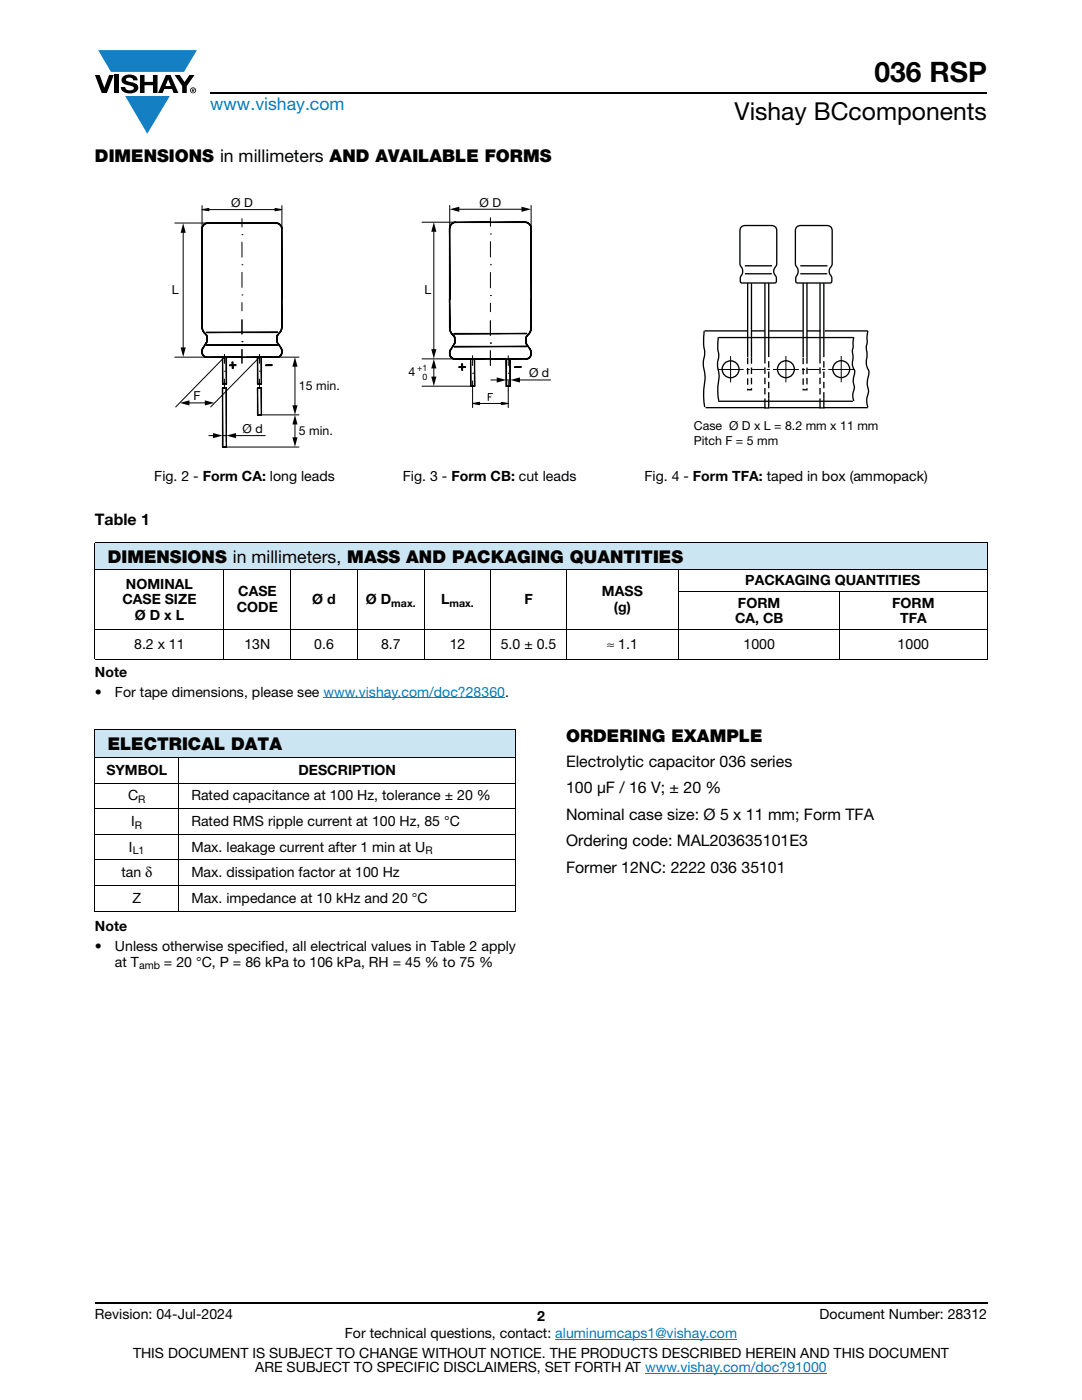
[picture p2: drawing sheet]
<svg xmlns="http://www.w3.org/2000/svg" width="216mm" height="279mm" viewBox="0 0 216 279" stroke-linecap="round" stroke-linejoin="round" font-family="sans-serif">
<defs><g id="words">
<text font-size="5.6" x="174.5" y="16.4">036 RSP</text>
<text font-size="4.9" x="146.6" y="24">Vishay BCcomponents</text>
<text font-size="3.5" fill="#007ec4" x="42" y="21.9">www.vishay.com</text>
<g font-size="3.5">
<text x="18.9" y="32.3">DIMENSIONS in millimeters AND AVAILABLE FORMS</text>
<text x="21.5" y="112.3">DIMENSIONS in millimeters, MASS AND PACKAGING QUANTITIES</text>
<text x="21.5" y="149.8">ELECTRICAL DATA</text>
<text x="112.9" y="148">ORDERING EXAMPLE</text>
</g>
<g font-size="3.2">
<text x="18.9" y="104.7">Table 1</text>
<text x="112.9" y="153.1">Electrolytic capacitor 036 series</text>
<text x="112.9" y="158.3">100 μF / 16 V; ± 20 %</text>
<text x="112.9" y="163.6">Nominal case size: Ø 5 x 11 mm; Form TFA</text>
<text x="112.9" y="168.9">Ordering code: MAL203635101E3</text>
<text x="112.9" y="174.2">Former 12NC: 2222 036 35101</text>
</g>
<g font-size="2.8">
<text x="30.8" y="96">Fig. 2 - Form CA: long leads</text>
<text x="80.4" y="96">Fig. 3 - Form CB: cut leads</text>
<text x="128.6" y="96">Fig. 4 - Form TFA: taped in box (ammopack)</text>
<text x="25.1" y="117.5">NOMINAL</text>
<text x="47.5" y="119">CASE</text>
<text x="120.1" y="119">MASS</text>
<text x="148.7" y="116.8">PACKAGING QUANTITIES</text>
<text x="24.4" y="120.6">CASE SIZE</text>
<text x="26.9" y="123.8">Ø D x L</text>
<text x="47.2" y="122.2">CODE</text>
<text x="62.3" y="120.6">Ø d</text>
<text x="73" y="120.6">Ø D</text>
<text x="88" y="120.6">L</text>
<text x="104.6" y="120.6">F</text>
<text x="122.5" y="122.2">(g)</text>
<text x="146.7" y="124.4">CA, CB</text>
<text x="147.3" y="121.2">FORM</text>
<text x="178" y="121.2">FORM</text>
<text x="179.6" y="124.4">TFA</text>
<text x="26.8" y="129.5">8.2 x 11</text>
<text x="48.8" y="129.5">13N</text>
<text x="62.7" y="129.5">0.6</text>
<text x="76" y="129.5">8.7</text>
<text x="89.7" y="129.5">12</text>
<text x="99.9" y="129.5">5.0 ± 0.5</text>
<text x="121.1" y="129.5">≈ 1.1</text>
<text x="148.4" y="129.5">1000</text>
<text x="179.1" y="129.5">1000</text>
<text x="18.9" y="135.2">Note</text>
<text x="18.9" y="139.1">•</text>
<text x="22.9" y="139.1">For tape dimensions, please see www.vishay.com/doc?28360.</text>
<text x="21.2" y="154.6">SYMBOL</text>
<text x="59.6" y="154.6">DESCRIPTION</text>
<text x="25.5" y="159.7">C</text>
<text x="38.2" y="159.7">Rated capacitance at 100 Hz, tolerance ± 20 %</text>
<text x="26.2" y="164.8">I</text>
<text x="38.2" y="164.8">Rated RMS ripple current at 100 Hz, 85 °C</text>
<text x="25.7" y="170">I</text>
<text x="38.2" y="170">Max. leakage current after 1 min at U</text>
<text x="24.2" y="175.1">tan δ</text>
<text x="38.2" y="175.1">Max. dissipation factor at 100 Hz</text>
<text x="18.9" y="185.8">Note</text>
<text x="26.4" y="180.2">Z</text>
<text x="38.2" y="180.2">Max. impedance at 10 kHz and 20 °C</text>
<text x="18.9" y="189.7">•</text>
<text x="22.9" y="189.7">Unless otherwise specified, all electrical values in Table 2 apply</text>
<text x="22.9" y="192.9">at T</text>
<text x="32.7" y="192.9">= 20 °C, P = 86 kPa to 106 kPa, RH = 45 % to 75 %</text>
<text x="18.9" y="263.3">Revision: 04-Jul-2024</text>
<text x="107.2" y="263.6">2</text>
<text x="163.6" y="263.3">Document Number: 28312</text>
<text x="68.8" y="267.1">For technical questions, contact: aluminumcaps1@vishay.com</text>
<text x="26.5" y="271">THIS DOCUMENT IS SUBJECT TO CHANGE WITHOUT NOTICE. THE PRODUCTS DESCRIBED HEREIN AND THIS DOCUMENT</text>
<text x="50.9" y="273.8">ARE SUBJECT TO SPECIFIC DISCLAIMERS, SET FORTH AT www.vishay.com/doc?91000</text>
</g>
<g font-size="2.5">
<text x="46.1" y="41.3">Ø D</text>
<text x="95.7" y="41.2">Ø D</text>
<text x="34.3" y="58.7">L</text>
<text x="84.7" y="58.7">L</text>
<text x="59.7" y="77.8">15 min.</text>
<text x="81.5" y="75.1">4</text>
<text x="105.6" y="75.3">Ø d</text>
<text x="38.6" y="79.9">F</text>
<text x="48.4" y="86.4">Ø d</text>
<text x="59.7" y="86.8">5 min.</text>
<text x="138.4" y="85.8">Case Ø D x L = 8.2 mm x 11 mm</text>
<text x="138.4" y="88.8">Pitch F = 5 mm</text>
</g>
<g font-size="2.1">
<text x="78.1" y="121.1">max.</text>
<text x="89.7" y="121.1">max.</text>
<text x="27.6" y="160.3">R</text>
<text x="26.9" y="165.4">R</text>
<text x="26.5" y="170.5">L1</text>
<text x="84.9" y="170.5">R</text>
<text x="27.7" y="193.4">amb</text>
</g>
<g font-size="1.8">
<text x="83.2" y="74">+1</text>
<text x="84.3" y="75.8">0</text>
</g>
</g></defs>
<g fill="#147fc3">
<path d="M19.6 10h19.7l-2.6 4.3h-1.1h-13.5z"/>
<path d="M25 19.2h8.9l-4.5 7.5z"/>
</g>
<g fill="#000">
<path d="M18.9 15h1l.9 2.5 1-2.5h.9l-1.4 3.6h-1zM22.9 15h.9v3.6h-.9zM24.6 15.3a2.1 2.1 0 0 1 2.8 .3l.1 .4h-.9a.79 .79 0 0 0-.7-.5 .79 .79 0 0 0-.8 .4l.3 .3 1 .2a1.08 1.08 0 0 1 1.2 1 1.08 1.08 0 0 1-1.1 1.2 1.73 1.73 0 0 1-2.4-1.2h.9a.96 .96 0 0 0 .8 .6 .96 .96 0 0 0 .9-.4 1.31 1.31 0 0 0-1.2-.6 1.03 1.03 0 0 1-1.1-.6 1.03 1.03 0 0 1 .2-1.1zM27.9 15h.9v1.3h1.7v-1.3h.9v3.6h-.9v-1.6h-1.7v1.6h-.9zM34.8 15h1.1l.9 1.4 1-1.4h1l-1.5 2.2v1.4h-.9v-1.4z"/>
<path d="M33.6 15.9l.5 1.3h-1.1zM33.1 15l-1.6 3.6h1l.3-.8h1.5l.3 .8h1l-1.6-3.6z"/>
<path d="M38.4 17.8h.2v.2h-.2zM38.3 17.7v.7h.1v-.3l.4 .3-.2-.3 .2-.2-.1-.2z"/>
<path d="M38.1 18a.46 .46 0 0 1 .9 0 .46 .46 0 0 1-.9 0zM37.9 18a.6 .6 0 0 0 1.2 0 .6 .6 0 0 0-1.2 0z"/>
</g>
<path d="M42 18.6h155M18.9 260h178.1" fill="none" stroke="#000" stroke-width=".36"/>
<path d="M64.5 139.3h36.3M110.8 267.3h36.3M128.7 274h36.3" fill="none" stroke="#007ec4" stroke-width=".2"/>
<path d="M18.9 108.2h178.1v5.5h-178.1z" fill="#cce5f3"/>
<g fill="none" stroke="#000" stroke-width=".2">
<path d="M48.3 46.8h.1M48.3 52.8h.1M48.3 58.9h.1M48.3 43.6v1.7M48.3 48.3v3M48.3 54.3v3.1M48.3 68.2h.1M48.3 60.4v1.6M48.3 63.8v2.9M48.3 69.7v2.9M51.4 71.3v5.3M51.8 74.1h.1"/>
<path d="M51.8 70.7v1.9M51.8 75.6v1.9M52.2 71.3v5.3M18.9 108.2h178.1M18.9 113.7h178.1M18.9 108.3v23.1M44.7 113.6v18M58 113.6v18M71.3 113.6v18M84.6 113.6v18M98 113.6v18M113 113.6v18"/>
<path d="M135.3 118.1h61.7M135.4 113.6v18M167.6 118v13.6M197 108.3v23.1M18.9 125.7h178.1M18.9 131.5h178.1"/>
</g>
<path d="M56.2 59.6l.1 5.5v-5.5zM56.2 59.6l.1 5.5h-.1z" fill="#050504"/>
<path d="M56.2 59.6l.1 5.5h-.1zM56.2 59.6h.1v5.5z" fill="none" stroke="#000" stroke-width=".2"/>
<path d="M55.3 71.2l.2 .1h-.2zM55.3 71.2l.2 .1zM55.4 71.2l.2 .1h-.1zM55.4 71.2l.2 .1zM55.6 71.2h.2l-.2 .1zM55.6 71.2h.2zM55.7 71.1h.2l-.1 .1zM55.7 71.1h.2zM55.8 71h.2zM55.8 71h.2zM55.9 70.9h.2l-.1 .1zM56 70.8l-.1 .1h.2zM56 70.8l.2-.1-.1 .2zM56.1 70.7l-.1 .1 .2-.1zM56.1 70.7l.2-.1-.1 .1zM56.2 70.5l-.1 .2 .2-.1zM56.2 70.5l.1-.1v.2zM56.2 70.4v.1l.1-.1zM56.2 70.4l.1-.1zM56.2 70.3h.1z" fill="#050504"/>
<g fill="none" stroke="#000" stroke-width=".2">
<path d="M55.3 71.2l.2 .1h-.2zM55.3 71.2l.2 .1zM55.4 71.2l.2 .1h-.1zM55.4 71.2l.2 .1zM55.6 71.2h.2l-.2 .1zM55.6 71.2h.2zM55.7 71.1h.2zM55.7 71.1h.2l-.1 .1zM55.8 71h.2zM55.9 70.9l.1 .1h-.2zM55.9 70.9h.2l-.1 .1zM56 70.8l.2-.1-.1 .2z"/>
<path d="M56 70.8l.1 .1h-.2zM56.1 70.7h.1l-.2 .1zM56.1 70.7l.2-.1-.1 .1zM56.2 70.5l.1 .1-.2 .1zM56.2 70.5l.1-.1v.2zM56.2 70.4h.1l-.1 .1zM56.2 70.4l.1-.1zM56.2 70.3h.1z"/>
</g>
<path d="M56.2 70.1v.2h.1zM56.2 70.1h.1v.2z" fill="#050504"/>
<path d="M56.2 70.1l.1 .2h-.1zM56.2 70.1h.1v.2z" fill="none" stroke="#000" stroke-width=".2"/>
<path d="M56.3 69.9l-.1 .2zM56.2 69.9v.2l.1-.2zM56.3 69.8l-.1 .1zM56.1 69.8l.1 .1 .1-.1zM56.2 69.6l.1 .2h-.2zM56.1 69.7v.1l.1-.2zM56.1 69.4l.1 .2-.1 .1zM56 69.5l.1 .2v-.3z" fill="#050504"/>
<path d="M56 69.5l.1-.1v.3zM56.1 69.7l.1-.1-.1 .2zM56.1 69.4l.1 .2-.1 .1zM56.1 69.8h.2l-.1 .1zM56.2 69.9h.1l-.1 .2zM56.2 69.6l.1 .2h-.2zM56.3 69.8l-.1 .1zM56.3 69.9l-.1 .2z" fill="none" stroke="#000" stroke-width=".2"/>
<path d="M55.3 68.4l.7 1.1 .1-.1zM55.3 68.4l.1-.1 .7 1.1z" fill="#050504"/>
<path d="M55.3 68.4l.8 1-.1 .1zM55.3 68.4l.1-.1 .7 1.1z" fill="none" stroke="#000" stroke-width=".2"/>
<path d="M55.2 68h.1l-.1 .2zM55.3 68l-.1 .2zM55.2 68.2l.1-.1-.1 .2zM55.3 68.1l-.1 .2zM55.2 68.3l.2-.1-.1 .2zM55.4 68.2l-.1 .2z" fill="#050504"/>
<path d="M55.2 68h.1l-.1 .2zM55.2 68.2l.1-.1-.1 .2zM55.2 68.3l.2-.1-.1 .2zM55.3 68l-.1 .2zM55.3 68.1l-.1 .2zM55.4 68.2l-.1 .2z" fill="none" stroke="#000" stroke-width=".2"/>
<path d="M55.2 67.3v.7h.1zM55.2 67.3h.1v.7z" fill="#050504"/>
<path d="M55.2 67.3l.1 .7h-.1zM55.2 67.3h.1v.7z" fill="none" stroke="#000" stroke-width=".2"/>
<path d="M55.4 66.8l.1 .1h-.2zM55.3 66.9h.2zM55.3 66.9l.1 .1h-.2zM55.2 67h.2zM55.2 67l.1 .1h-.1zM55.2 67.1h.1zM55.2 67.1h.1l-.1 .2zM55.2 67.3l.1-.2z" fill="#050504"/>
<path d="M55.2 67.3l.1-.2zM55.2 67.1h.1l-.1 .2zM55.2 67.1h.1zM55.2 67h.2zM55.2 67l.1 .1h-.1zM55.3 66.9h.2zM55.3 66.9l.1 .1h-.2zM55.4 66.8l.1 .1h-.2z" fill="none" stroke="#000" stroke-width=".2"/>
<path d="M55.7 66.4l-.3 .4 .1 .1zM55.7 66.4l.1 .1-.3 .4z" fill="#050504"/>
<path d="M55.7 66.4l.1 .1-.3 .4zM55.7 66.4l-.2 .5-.1-.1z" fill="none" stroke="#000" stroke-width=".2"/>
<path d="M55.7 66.4l.2-.1-.1 .2zM55.9 66.2l-.2 .2 .2-.1zM55.9 66.2l.2-.1-.2 .2zM56 66l-.1 .2 .2-.1zM56 66l.2-.1-.1 .2zM56.1 65.9l-.1 .1 .2-.1zM56.1 65.9l.2-.2-.1 .2zM56.1 65.6v.3l.2-.2zM56.3 65.4v.3l-.2-.1zM56.2 65.4l-.1 .2 .2-.2zM56.3 65.2v.2h-.1zM56.2 65.2v.2l.1-.2z" fill="#050504"/>
<path d="M55.7 66.4l.2-.1-.1 .2zM55.9 66.2l.2-.1-.2 .2zM55.9 66.2v.1l-.2 .1zM56 66l.2-.1-.1 .2zM56 66l.1 .1-.2 .1zM56.1 65.9h.1l-.2 .1zM56.1 65.9l.1-.2v.2zM56.1 65.6l.1 .1-.1 .2zM56.2 65.4h.1l-.2 .2zM56.2 65.2h.1l-.1 .2zM56.3 65.4l-.1 .3-.1-.1zM56.3 65.2v.2h-.1z" fill="none" stroke="#000" stroke-width=".2"/>
<path d="M56.2 65.1l.1 .1zM56.2 65.1l.1 .1z" fill="#050504"/>
<path d="M56.2 65.1l.1 .1z" fill="none" stroke="#000" stroke-width=".2"/>
<path d="M56.2 45.7v13.9h.1zM56.2 45.7h.1v13.9z" fill="#050504"/>
<path d="M56.2 45.7l.1 13.9h-.1zM56.2 45.7h.1v13.9z" fill="none" stroke="#000" stroke-width=".2"/>
<path d="M56.3 45.5v.2h-.1zM56.2 45.5v.2l.1-.2zM56.3 45.3v.2h-.1zM56.1 45.3l.1 .2 .1-.2zM56.2 45.1l.1 .2h-.2zM56.1 45.2v.1l.1-.2zM56.1 45l.1 .1-.1 .1zM56 45l.1 .2v-.2zM55.9 44.8l.2 .2h-.1zM55.9 44.8l.1 .2zM55.8 44.7l.1 .1v.1zM55.8 44.7l.1 .2zM55.6 44.6l.2 .1-.1 .1zM55.6 44.6v.1l.1 .1zM55.5 44.5l.1 .1v.1zM55.5 44.5l-.1 .1 .2 .1zM55.3 44.5h.2l-.1 .1zM55.3 44.5l.1 .1zM55.1 44.5h.2l-.1 .1zM55.1 44.5v.1h.1z" fill="#050504"/>
<g fill="none" stroke="#000" stroke-width=".2">
<path d="M55.1 44.5h.2l-.1 .1zM55.1 44.5l.1 .1h-.1zM55.3 44.5l.1 .1zM55.3 44.5h.2l-.1 .1zM55.5 44.5l.1 .2-.2-.1zM55.5 44.5l.1 .1v.1zM55.6 44.6l.2 .1-.1 .1zM55.6 44.6l.1 .2-.1-.1zM55.8 44.7l.1 .2zM55.8 44.7l.1 .1v.1zM55.9 44.8l.2 .2h-.1zM55.9 44.8l.1 .2z"/>
<path d="M56 45h.1v.2zM56.1 45.2l.1-.1-.1 .2zM56.1 45l.1 .1-.1 .1zM56.1 45.3h.2l-.1 .2zM56.2 45.5h.1l-.1 .2zM56.2 45.1l.1 .2h-.2zM56.3 45.3v.2h-.1zM56.3 45.5v.2h-.1z"/>
</g>
<path d="M48.3 44.6h6.8v-.1zM48.3 44.5h6.8l-6.8 .1z" fill="#050504"/>
<path d="M48.3 44.6l6.8-.1v.1zM48.3 44.5h6.8l-6.8 .1z" fill="none" stroke="#000" stroke-width=".2"/>
<path d="M53 72.8v.2l1.3-.2zM53 73l1.3-.2v.2z" fill="#050504"/>
<path d="M49.2 71.3h6.1M53 72.8h1.3l-1.3 .2zM53 73l1.3-.2v.2z" fill="none" stroke="#000" stroke-width=".2"/>
<path d="M48.3 71.3h7v-.1zM48.3 71.2h7l-7 .1z" fill="#050504"/>
<path d="M48.3 71.3l7-.1v.1zM48.3 71.2h7l-7 .1z" fill="none" stroke="#000" stroke-width=".2"/>
<path d="M40.3 70.7h.2l-.1 .2zM40.5 70.7l-.1 .2zM40.4 70.9l.1-.1v.2zM40.5 70.8v.2zM40.5 71l.1-.1v.2zM40.6 70.9v.2zM40.7 71l.1 .2-.2-.1zM40.7 71l.1 .2zM40.8 71.1l.1 .2-.1-.1zM40.8 71.1l.1 .2zM41 71.2l.1 .1h-.2zM41 71.2l.1 .1zM41.1 71.2l.2 .1h-.2zM41.1 71.2l.2 .1z" fill="#050504"/>
<g fill="none" stroke="#000" stroke-width=".2">
<path d="M40.3 70.7h.2l-.1 .2zM40.4 70.9l.1-.1v.2zM40.5 70.7l-.1 .2zM40.5 71l.1-.1v.2zM40.5 70.8v.2zM40.6 70.9v.2zM40.7 71l.1 .2zM40.7 71l.1 .2-.2-.1zM40.8 71.1l.1 .2zM40.8 71.1l.1 .2-.1-.1zM41 71.2l.1 .1zM41 71.2l.1 .1h-.2z"/>
<path d="M41.1 71.2l.2 .1h-.2zM41.1 71.2l.2 .1z"/>
</g>
<path d="M40.2 70.3h.2zM40.3 70.4l.1-.1zM40.3 70.4h.1l-.1 .2zM40.4 70.4l-.1 .2zM40.3 70.6l.1-.1-.1 .2zM40.4 70.5l-.1 .2z" fill="#050504"/>
<path d="M40.2 70.3h.2zM40.3 70.4h.1l-.1 .2zM40.3 70.4l.1-.1zM40.3 70.6l.1-.1-.1 .2zM40.4 70.4l-.1 .2zM40.4 70.5l-.1 .2z" fill="none" stroke="#000" stroke-width=".2"/>
<path d="M40.2 70.1v.2h.2zM40.2 70.1h.2v.2z" fill="#050504"/>
<path d="M40.2 70.1h.2v.2zM40.2 70.1l.2 .2h-.2z" fill="none" stroke="#000" stroke-width=".2"/>
<path d="M40.4 69.4l.2 .1-.3 .1zM40.3 69.6l.2 .1 .1-.2zM40.3 69.6l.2 .1-.2 .1zM40.3 69.8l.2-.1zM40.3 69.8h.1l-.1 .1zM40.3 69.9l.1-.1zM40.3 69.9h.1l-.1 .2zM40.4 69.9l-.1 .2z" fill="#050504"/>
<path d="M40.3 69.9h.1l-.1 .2zM40.3 69.9l.1-.1zM40.3 69.8h.1l-.1 .1zM40.3 69.8l.2-.1zM40.3 69.6l.3-.1-.1 .2zM40.3 69.6l.2 .1-.2 .1zM40.4 69.9l-.1 .2zM40.4 69.4l.2 .1-.3 .1z" fill="none" stroke="#000" stroke-width=".2"/>
<path d="M41.2 68.3l-.8 1.1 .2 .1zM41.2 68.3l.1 .1-.7 1.1z" fill="#050504"/>
<path d="M41.2 68.3l-.6 1.2-.2-.1zM41.2 68.3l.1 .1-.7 1.1z" fill="none" stroke="#000" stroke-width=".2"/>
<path d="M41.2 68.3h.1zM41.2 68.2v.1h.1zM41.2 68.2h.2zM41.2 68.1v.1h.2zM41.2 68.1l.2-.1zM41.2 68v.1l.2-.1z" fill="#050504"/>
<path d="M41.2 68.3h.1zM41.2 68.2l.1 .1h-.1zM41.2 68.2h.2zM41.2 68.1l.2 .1h-.2zM41.2 68.1l.2-.1zM41.2 68h.2l-.2 .1z" fill="none" stroke="#000" stroke-width=".2"/>
<path d="M41.3 67.3v.7h.1zM41.3 67.3h.1v.7z" fill="#050504"/>
<path d="M41.3 67.3l.1 .7h-.1zM41.3 67.3h.1v.7z" fill="none" stroke="#000" stroke-width=".2"/>
<path d="M41.4 67.1l-.2 .2zM41.2 67.1v.2l.2-.2zM41.3 67l-.1 .1zM41.2 67.1l.1-.1zM41.3 66.9l-.1 .2zM41.2 67v.1l.1-.2zM41.2 66.8v.2zM41.1 66.9l.1 .1v-.2z" fill="#050504"/>
<path d="M41.1 66.9l.1-.1v.2zM41.2 67l.1-.1-.1 .2zM41.2 66.8v.2zM41.2 67.1l.1-.1-.1 .1zM41.2 67.1h.2l-.2 .2zM41.3 66.9l-.1 .2zM41.3 67l-.1 .1zM41.4 67.1l-.2 .2z" fill="none" stroke="#000" stroke-width=".2"/>
<path d="M40.8 66.5l.3 .4 .1-.1zM40.8 66.5v-.1l.4 .4z" fill="#050504"/>
<path d="M40.8 66.5v-.1l.4 .4zM40.8 66.5l.4 .3-.1 .1z" fill="none" stroke="#000" stroke-width=".2"/>
<path d="M40.2 65.2h.2l-.1 .2zM40.4 65.2l-.1 .2h.1zM40.3 65.4h.1l-.1 .3zM40.4 65.4l-.1 .3 .1-.1zM40.3 65.7l.1-.1v.3zM40.4 65.6v.3l.1-.1zM40.4 65.9l.1-.1v.3zM40.5 65.8v.3l.1-.1zM40.5 66.1l.1-.1v.3zM40.6 66v.3l.1-.1zM40.6 66.3l.1-.1 .1 .3zM40.7 66.2l.1 .3v-.1z" fill="#050504"/>
<path d="M40.2 65.2h.2l-.1 .2zM40.3 65.4h.1l-.1 .3zM40.3 65.7l.1-.1v.3zM40.4 65.2v.2h-.1zM40.4 65.9l.1-.1v.3zM40.4 65.4v.2l-.1 .1zM40.4 65.6l.1 .2-.1 .1zM40.5 66.1l.1-.1v.3zM40.5 65.8l.1 .2-.1 .1zM40.6 66l.1 .2-.1 .1zM40.6 66.3l.1-.1 .1 .3zM40.7 66.2l.1 .2v.1z" fill="none" stroke="#000" stroke-width=".2"/>
<path d="M40.2 65.1l.2 .1zM40.2 65.1l.2 .1z" fill="#050504"/>
<path d="M40.2 65.1l.2 .1zM41.3 71.3h6M48.3 68.2h.1M48.3 63.8v2.9M48.3 69.7v2.9" fill="none" stroke="#000" stroke-width=".2"/>
<path d="M41.3 71.2v.1l7-.1zM41.3 71.3l7-.1v.1z" fill="#050504"/>
<path d="M41.3 71.2h7l-7 .1zM41.3 71.3l7-.1v.1zM44.8 74.1h.1M44.8 70.7v1.9M44.8 75.6v1.9" fill="none" stroke="#000" stroke-width=".2"/>
<path d="M45.8 73h1.3v-.2zM45.8 72.8h1.3l-1.3 .2z" fill="#050504"/>
<path d="M45.8 73l1.3-.2v.2zM45.8 72.8h1.3l-1.3 .2z" fill="none" stroke="#000" stroke-width=".2"/>
<path d="M40.2 45.7v13.9h.2zM40.2 45.7h.2v13.9z" fill="#050504"/>
<path d="M40.2 45.7h.2v13.9zM40.2 45.7l.2 13.9h-.2z" fill="none" stroke="#000" stroke-width=".2"/>
<path d="M41.3 44.5h.2v.1zM41.3 44.5l.2 .1zM41.1 44.5h.2v.1zM41.1 44.5l.1 .1h.1zM40.9 44.6l.2-.1 .1 .1zM40.9 44.6l.1 .1 .2-.1zM40.8 44.7l.1-.1 .1 .1zM40.8 44.7v.1l.2-.1zM40.6 44.8l.2-.1v.1zM40.6 44.8h.2zM40.6 44.8l.1 .1-.2 .1zM40.5 45l.2-.1zM40.5 45h.1l-.2 .1zM40.4 45.1l.1 .1 .1-.2zM40.4 45.1l.1 .1-.2 .1zM40.3 45.3l.2-.1zM40.3 45.3h.1l-.1 .2zM40.3 45.5h.1v-.2zM40.3 45.5h.1l-.2 .2zM40.4 45.5l-.2 .2z" fill="#050504"/>
<g fill="none" stroke="#000" stroke-width=".2">
<path d="M40.3 45.5h.1l-.2 .2zM40.3 45.5l.1-.2v.2zM40.3 45.3h.1l-.1 .2zM40.3 45.3l.2-.1zM40.4 45.1l.2-.1-.1 .2zM40.4 45.1l.1 .1-.2 .1zM40.4 45.5l-.2 .2zM40.5 45h.1l-.2 .1zM40.5 45l.2-.1zM40.6 44.8l.1 .1-.2 .1zM40.6 44.8l.2-.1v.1zM40.6 44.8h.2z"/>
<path d="M40.8 44.7h.2l-.2 .1zM40.8 44.7l.1-.1 .1 .1zM40.9 44.6l.2-.1 .1 .1zM40.9 44.6h.3l-.2 .1zM41.1 44.5h.2v.1zM41.1 44.5l.2 .1h-.1zM41.3 44.5h.2v.1zM41.3 44.5l.2 .1z"/>
</g>
<path d="M41.5 44.5v.1l6.8-.1zM41.5 44.6l6.8-.1v.1z" fill="#050504"/>
<path d="M41.5 44.5h6.8l-6.8 .1zM41.5 44.6l6.8-.1v.1z" fill="none" stroke="#000" stroke-width=".2"/>
<path d="M40.2 59.6l.2 5.5v-5.5zM40.2 59.6l.2 5.5h-.1z" fill="#050504"/>
<path d="M40.2 59.6h.2v5.5zM40.2 59.6l.2 5.5h-.1z" fill="none" stroke="#000" stroke-width=".2"/>
<path d="M46.3 72.2l.2 1.3v-1.3zM46.3 72.2l.2 1.3h-.2z" fill="#050504"/>
<path d="M40.3 41v4.7M41.7 41.8h13.2M56.3 41v4.7M46.3 72.2l.2 1.3h-.2zM46.3 72.2h.2v1.3z" fill="none" stroke="#000" stroke-width=".2"/>
<path d="M40.3 41.8l1.4-.2v.5z" fill="#050504"/>
<path d="M40.3 41.8l1.4-.2v.5z" fill="none" stroke="#000" stroke-width=".2"/>
<path d="M54.9 41.6l1.4 .2-1.4 .3z" fill="#050504"/>
<path d="M54.9 41.6l1.4 .2-1.4 .3zM41.1 66.3h9.3M41.2 68.9h9.2M56.2 61.6v3.6" fill="none" stroke="#000" stroke-width=".2"/>
<path d="M41.1 66.3h14.3zM41.1 66.4l14.3-.1z" fill="#050504"/>
<path d="M41.1 66.3h14.3zM41.1 66.4l14.3-.1z" fill="none" stroke="#000" stroke-width=".2"/>
<path d="M41.1 68.8h14.3zM41.1 68.9l14.3-.1z" fill="#050504"/>
<path d="M41.1 68.8h14.3zM41.1 68.9l14.3-.1zM44.4 71.3v5.3M45.2 71.3v5.3M51.4 77.8v5M52.2 77.8v5M37.5 80.4h3.7M41.7 86.9h1.1M44.4 86.1v2.1M44.4 86.9h.8M45.2 86.1v2.1M46.7 86.9h6.2" fill="none" stroke="#000" stroke-width=".2"/>
<path d="M35.9 80.4l1.9-.5v1zM40.9 79.9l1.9 .5-1.9 .5zM42.5 86.4l1.9 .5-1.9 .5zM45.2 86.9l1.9-.5v1z" fill="#000"/>
<path d="M52.1 77.4l.1 5.4zM52.1 77.4l.1 5.4zM51.4 82.8h.8zM51.4 82.8h.7zM51.4 77.4v5.4zM51.4 77.4v5.4z" fill="#050504"/>
<path d="M51.4 77.4v5.4zM52.1 77.4l.1 5.4zM51.4 82.8h.8zM51.4 82.8h.8M51.4 82.8h.7z" fill="none" stroke="#000" stroke-width=".2"/>
<path d="M51.4 77.4h.1M51.4 77.5h.1M51.5 77.4h.1M51.5 77.3h.1" fill="none" stroke="#000" stroke-width=".2"/>
<g fill="none" stroke="#000" stroke-width=".2">
<path d="M44.4 77.8v11.4M45.2 77.8v11.4M51.5 77.3h.1M51.6 77.3h.1M51.6 77.4h.1M51.5 77.4h.1M51.7 77.5h.1M51.7 77.4h.1M51.8 77.4h.1M51.8 77.5h.1M51.9 77.4h.1M51.9 77.3h.1"/>
<path d="M52 77.3h.1M52 77.4h.1M52.1 77.4h.1"/>
</g>
<path d="M45.1 77.4l.1 11.8zM45.1 77.4l.1 11.8zM44.4 89.2h.8zM44.4 89.2h.7zM44.4 77.4v11.8zM44.4 77.4v11.8z" fill="#050504"/>
<path d="M44.4 77.4v11.8zM45.1 77.4l.1 11.8zM44.4 89.2h.8zM44.4 89.2h.7zM44.4 89.2h.8" fill="none" stroke="#000" stroke-width=".2"/>
<path d="M44.4 77.4h.1M44.4 77.5h.1M44.5 77.4h.1M44.5 77.3h.1M44.6 77.3h.1M44.6 77.4h.1" fill="none" stroke="#000" stroke-width=".2"/>
<path d="M44.6 77.3h.1M44.6 77.4h.1M44.7 77.4h.1M44.7 77.5h.1M44.8 77.4h.1M44.8 77.5h.1M44.9 77.4h.1M44.9 77.3h.1M45 77.4h.1M45 77.3h.1M45.1 77.4h.1M45.1 77.3h.1" fill="none" stroke="#000" stroke-width=".2"/>
<path d="M51.4 71.3v5.3zM51.4 71.3v5.3z" fill="#050504"/>
<path d="M51.4 71.3v5.3z" fill="none" stroke="#000" stroke-width=".2"/>
<path d="M44.4 71.3v5.3zM44.4 71.3v5.3z" fill="#050504"/>
<path d="M44.4 71.3v5.3z" fill="none" stroke="#000" stroke-width=".2"/>
<path d="M45.1 71.3l.1 5.3zM45.1 71.3l.1 5.3z" fill="#050504"/>
<path d="M45.1 71.3l.1 5.3z" fill="none" stroke="#000" stroke-width=".2"/>
<path d="M52.1 71.3l.1 5.3zM52.1 71.3l.1 5.3z" fill="#050504"/>
<path d="M52.1 71.3l.1 5.3z" fill="none" stroke="#000" stroke-width=".2"/>
<path d="M51.4 76.6h.1M51.4 76.7h.1M51.5 76.6h.1M51.5 76.5h.1" fill="none" stroke="#000" stroke-width=".2"/>
<g fill="none" stroke="#000" stroke-width=".2">
<path d="M51.5 76.5h.1M51.6 76.5h.1M51.6 76.6h.1M51.5 76.6h.1M51.7 76.7h.1M51.7 76.6h.1M51.8 76.6h.1M51.8 76.7h.1M51.9 76.5h.1M51.9 76.6h.1M52 76.5h.1M52 76.6h.1"/>
<path d="M52.1 76.6h.1M52.1 76.5h.1"/>
</g>
<path d="M44.4 76.6h.1M44.4 76.7h.1M44.5 76.6h.1M44.5 76.5h.1M44.6 76.5h.1M44.6 76.6h.1" fill="none" stroke="#000" stroke-width=".2"/>
<g fill="none" stroke="#000" stroke-width=".2">
<path d="M34.9 44.5h6.6M36.6 46.1v23.6M86.6 45.9v24.1M34.9 71.3h6.4M44.6 76.5h.1M44.6 76.6h.1M44.7 76.6h.1M44.7 76.7h.1M44.8 76.6h.1M44.8 76.7h.1M44.8 71.3l-9.7 9.9M44.9 76.6h.1"/>
<path d="M44.9 76.5h.1M45 76.6h.1M45 76.5h.1M45.1 76.6h.1M45.1 76.5h.1M51.8 71.3l-9.8 9.9M52.2 71.3h7.5M58.9 72.8v8.4M97.9 68.5h.1M97.9 64v2.9M97.9 70v2.9M101 72v5.1"/>
<path d="M101.4 74.5h.1M101.4 71v2M101.4 76v2M101.8 72v5.1M45.2 89.2h14.5M52.2 82.8h7.5M58.9 84.4v3.2"/>
</g>
<path d="M36.6 44.6l.5 1.9h-1.1zM86.6 44.3l.5 2h-1zM36 69.3h1.1l-.5 1.9zM58.9 71.3l.5 1.9h-1.1zM86.1 69.7h1l-.5 1.9zM58.3 80.9h1.1l-.5 1.9zM58.9 82.8l.5 1.9h-1.1zM58.3 87.3h1.1l-.5 1.9z" fill="#000"/>
<path d="M101.8 71.6v5.5zM101.8 71.6v5.5zM101 77.1h.8zM101.1 77h.7zM101 71.6v5.5zM101 71.6l.1 5.4z" fill="#050504"/>
<g fill="none" stroke="#000" stroke-width=".2">
<path d="M97.9 46.7h.1M97.9 52.8h.1M97.9 59h.1M97.9 43.5v1.7M97.9 48.2v3.1M97.9 54.4v3M97.9 60.5v1.7M101 71.6v5.5zM101 71.6l.1 5.4zM101 77.1h.8zM101 77.1h.8M101.1 77h.7z"/>
<path d="M101.8 71.6v5.5z"/>
</g>
<path d="M105.9 59.8l.1 5.5v-5.5zM105.9 59.8l.1 5.5h-.1z" fill="#050504"/>
<path d="M105.9 59.8h.1v5.5zM105.9 59.8l.1 5.5h-.1z" fill="none" stroke="#000" stroke-width=".2"/>
<path d="M105 71.6l.1 .1zM105 71.6l.1 .1zM105.1 71.5l.2 .1-.2 .1zM105.1 71.5l.2 .1zM105.3 71.5l.1 .1zM105.3 71.5l.1 .1zM105.4 71.5h.2l-.2 .1zM105.4 71.5h.2zM105.5 71.4h.2l-.1 .1zM105.5 71.4h.2zM105.6 71.3h.2l-.1 .1zM105.6 71.3h.2zM105.7 71.2h.2l-.1 .1zM105.7 71.1v.1h.2zM105.7 71.1l.2-.1v.2zM105.8 71l-.1 .1 .2-.1zM105.8 71l.2-.1-.1 .1zM105.9 70.9l-.1 .1 .2-.1zM105.9 70.9l.1-.2v.2zM105.9 70.7v.2l.1-.2zM105.9 70.7l.1-.1zM105.9 70.6h.1z" fill="#050504"/>
<g fill="none" stroke="#000" stroke-width=".2">
<path d="M105 71.6l.1 .1zM105.1 71.5l.2 .1-.2 .1zM105.1 71.5l.2 .1zM105.3 71.5l.1 .1zM105.4 71.5h.2l-.2 .1zM105.4 71.5h.2zM105.5 71.4h.2l-.1 .1zM105.5 71.4h.2zM105.6 71.3h.2zM105.7 71.2h.2l-.1 .1zM105.7 71.2l.1 .1h-.2zM105.7 71.1l.2-.1v.2z"/>
<path d="M105.7 71.1l.2 .1h-.2zM105.8 71l.2-.1-.1 .1zM105.8 71h.1l-.2 .1zM105.9 70.9h.1l-.2 .1zM105.9 70.9l.1-.2v.2zM105.9 70.7h.1l-.1 .2zM105.9 70.7l.1-.1zM105.9 70.6h.1z"/>
</g>
<path d="M105.9 70.4v.2h.1zM105.9 70.4h.1v.2z" fill="#050504"/>
<path d="M105.9 70.4h.1v.2zM105.9 70.4l.1 .2h-.1z" fill="none" stroke="#000" stroke-width=".2"/>
<path d="M106 70.2l-.1 .2zM105.9 70.2v.2l.1-.2zM106 70.1v.1h-.1zM105.9 70.1v.1l.1-.1zM105.9 69.9l.1 .2h-.1zM105.8 70l.1 .1v-.2zM105.8 69.7l.1 .2-.1 .1zM105.7 69.8l.1 .2v-.3z" fill="#050504"/>
<path d="M105.7 69.8l.1-.1v.3zM105.8 70l.1-.1v.2zM105.8 69.7l.1 .2-.1 .1zM105.9 70.1h.1l-.1 .1zM105.9 70.2h.1l-.1 .2zM105.9 69.9l.1 .2h-.1zM106 70.1v.1h-.1zM106 70.2l-.1 .2z" fill="none" stroke="#000" stroke-width=".2"/>
<path d="M105 68.7l.7 1.1 .1-.1zM105 68.7l.1-.1 .7 1.1z" fill="#050504"/>
<path d="M105 68.7l.8 1-.1 .1zM105 68.7l.1-.1 .7 1.1z" fill="none" stroke="#000" stroke-width=".2"/>
<path d="M104.9 68.3h.1l-.1 .1zM105 68.3l-.1 .1zM104.9 68.4h.1l-.1 .2zM105 68.4l-.1 .2zM104.9 68.6l.2-.1-.1 .2zM105.1 68.5l-.1 .2z" fill="#050504"/>
<path d="M104.9 68.3h.1l-.1 .1zM104.9 68.4h.1l-.1 .2zM104.9 68.6l.2-.1-.1 .2zM105 68.3l-.1 .1zM105 68.4l-.1 .2zM105.1 68.5l-.1 .2z" fill="none" stroke="#000" stroke-width=".2"/>
<path d="M104.9 67.5v.8h.1zM104.9 67.5h.1v.8z" fill="#050504"/>
<path d="M104.9 67.5h.1v.8zM104.9 67.5l.1 .8h-.1z" fill="none" stroke="#000" stroke-width=".2"/>
<path d="M105.1 67l.1 .1-.2 .1zM105 67.2l.2-.1zM105 67.2h.1l-.2 .1zM104.9 67.3l.2-.1zM104.9 67.3h.2l-.2 .1zM104.9 67.4l.2-.1zM104.9 67.4h.1l-.1 .1zM104.9 67.5l.1-.1z" fill="#050504"/>
<path d="M104.9 67.5l.1-.1zM104.9 67.4l.2-.1zM104.9 67.4h.1l-.1 .1zM104.9 67.3h.2l-.2 .1zM104.9 67.3l.2-.1zM105 67.2h.1l-.2 .1zM105 67.2l.2-.1zM105.1 67l.1 .1-.2 .1z" fill="none" stroke="#000" stroke-width=".2"/>
<path d="M105.4 66.7l-.3 .3 .1 .1zM105.4 66.7h.1l-.3 .4z" fill="#050504"/>
<path d="M105.4 66.7l-.2 .4-.1-.1zM105.4 66.7h.1l-.3 .4z" fill="none" stroke="#000" stroke-width=".2"/>
<path d="M105.4 66.7l.3-.1-.2 .1zM105.6 66.5l-.2 .2 .3-.1zM105.6 66.5l.2-.1-.1 .2zM105.7 66.4l-.1 .1 .2-.1zM105.7 66.4l.2-.2-.1 .2zM105.7 66.2v.2l.2-.2zM105.7 66.2l.2-.2v.2zM105.8 66l-.1 .2 .2-.2zM105.8 66l.2-.2-.1 .2zM105.9 65.8l-.1 .2 .2-.2zM106 65.6v.2h-.1zM105.9 65.6v.2l.1-.2zM106 65.4v.2h-.1zM105.9 65.4v.2l.1-.2z" fill="#050504"/>
<g fill="none" stroke="#000" stroke-width=".2">
<path d="M105.4 66.7l.3-.1-.2 .1zM105.6 66.5l.1 .1-.3 .1zM105.6 66.5l.2-.1-.1 .2zM105.7 66.4l.2-.2-.1 .2zM105.7 66.4h.1l-.2 .1zM105.7 66.2l.2-.2v.2zM105.7 66.2h.2l-.2 .2zM105.8 66l.2-.2-.1 .2zM105.8 66h.1l-.2 .2zM105.9 65.8h.1l-.2 .2zM105.9 65.6h.1l-.1 .2zM105.9 65.4h.1l-.1 .2z"/>
<path d="M106 65.6v.2h-.1zM106 65.4v.2h-.1z"/>
</g>
<path d="M105.9 65.3l.1 .1zM105.9 65.3l.1 .1z" fill="#050504"/>
<path d="M105.9 65.3l.1 .1z" fill="none" stroke="#000" stroke-width=".2"/>
<path d="M105.9 45.6v14.2h.1zM105.9 45.6h.1v14.2z" fill="#050504"/>
<path d="M105.9 45.6h.1v14.2zM105.9 45.6l.1 14.2h-.1z" fill="none" stroke="#000" stroke-width=".2"/>
<path d="M106 45.4v.2h-.1zM105.9 45.4v.2l.1-.2zM106 45.2v.2h-.1zM105.9 45.2v.2l.1-.2zM105.9 45l.1 .2h-.1zM105.8 45.1l.1 .1v-.2zM105.8 44.9l.1 .1-.1 .1zM105.7 44.9l.1 .2v-.2zM105.7 44.7l.1 .2h-.1zM105.6 44.8l.1 .1v-.2zM105.6 44.6l.1 .1-.1 .1zM105.6 44.6v.2zM105.5 44.5l.1 .1-.1 .1zM105.5 44.5v.2zM105.3 44.4l.2 .1-.1 .1zM105.3 44.4l.1 .2zM105.1 44.3l.2 .1-.1 .1zM105.1 44.3v.2h.1zM105 44.3h.1v.2zM105 44.3l.1 .2zM104.8 44.3h.2l-.1 .1zM104.8 44.3l.1 .1z" fill="#050504"/>
<g fill="none" stroke="#000" stroke-width=".2">
<path d="M104.8 44.3h.2l-.1 .1zM104.8 44.3l.1 .1zM105 44.3h.1v.2zM105 44.3l.1 .2zM105.1 44.3l.2 .1-.1 .1zM105.1 44.3l.1 .2h-.1zM105.3 44.4l.2 .1-.1 .1zM105.3 44.4l.1 .2zM105.5 44.5v.2zM105.5 44.5l.1 .1-.1 .1zM105.6 44.6l.1 .1-.1 .1zM105.6 44.6v.2z"/>
<path d="M105.6 44.8l.1-.1v.2zM105.7 44.7l.1 .2h-.1zM105.7 44.9h.1v.2zM105.8 45.1l.1-.1v.2zM105.8 44.9l.1 .1-.1 .1zM105.9 45.2h.1l-.1 .2zM105.9 45.4h.1l-.1 .2zM105.9 45l.1 .2h-.1zM106 45.2v.2h-.1zM106 45.4v.2h-.1z"/>
</g>
<path d="M97.9 44.4h6.9v-.1zM97.9 44.3h6.9l-6.9 .1z" fill="#050504"/>
<path d="M97.9 44.4l6.9-.1v.1zM97.9 44.3h6.9l-6.9 .1z" fill="none" stroke="#000" stroke-width=".2"/>
<path d="M102.7 73.2v.1l1.3-.1zM102.7 73.3l1.3-.1v.1z" fill="#050504"/>
<path d="M98.8 71.6h6.2M102.7 73.2h1.3l-1.3 .1zM102.7 73.3l1.3-.1v.1z" fill="none" stroke="#000" stroke-width=".2"/>
<path d="M97.9 71.7h7.1v-.1zM97.9 71.6h7.1l-7.1 .1z" fill="#050504"/>
<path d="M97.9 71.7l7.1-.1v.1zM97.9 71.6h7.1l-7.1 .1z" fill="none" stroke="#000" stroke-width=".2"/>
<path d="M89.8 71h.1v.2zM89.9 71v.2l.1-.1zM89.9 71.2l.1-.1-.1 .2zM90 71.1l-.1 .2zM89.9 71.3l.1-.1v.2zM90 71.2v.2zM90.1 71.3l.1 .2zM90.1 71.3l.1 .2zM90.2 71.4l.1 .2zM90.2 71.4l.1 .2zM90.3 71.5l.1 .1zM90.3 71.5l.1 .1zM90.5 71.5l.1 .2zM90.5 71.5l.1 .2zM90.6 71.5l.1 .2zM90.6 71.5l.1 .2z" fill="#050504"/>
<path d="M89.8 71h.1v.2zM89.9 71.2l.1-.1-.1 .2zM89.9 71l.1 .1-.1 .1zM89.9 71.3l.1-.1v.2zM90 71.1l-.1 .2zM90 71.2v.2zM90.1 71.3l.1 .2zM90.2 71.4l.1 .2zM90.3 71.5l.1 .1h-.1zM90.3 71.5l.1 .1zM90.5 71.5l.1 .2zM90.6 71.5l.1 .2z" fill="none" stroke="#000" stroke-width=".2"/>
<path d="M89.7 70.6h.1l-.1 .1zM89.7 70.7l.1-.1zM89.7 70.7h.1l-.1 .2zM89.8 70.7l-.1 .2zM89.7 70.9h.1v.1zM89.8 70.9v.1z" fill="#050504"/>
<path d="M89.7 70.6h.1l-.1 .1zM89.7 70.7h.1l-.1 .2zM89.7 70.7l.1-.1zM89.7 70.9h.1v.1zM89.8 70.7l-.1 .2zM89.8 70.9v.1z" fill="none" stroke="#000" stroke-width=".2"/>
<path d="M89.7 70.4v.2h.1zM89.7 70.4h.1v.2z" fill="#050504"/>
<path d="M89.7 70.4h.1v.2zM89.7 70.4l.1 .2h-.1z" fill="none" stroke="#000" stroke-width=".2"/>
<path d="M89.9 69.7l.1 .1-.2 .1zM89.8 69.9l.1 .1 .1-.2zM89.8 69.9l.1 .1-.2 .1zM89.7 70.1l.2-.1zM89.7 70.1h.1l-.1 .1zM89.7 70.2l.1-.1zM89.7 70.2h.1l-.1 .2zM89.8 70.2l-.1 .2z" fill="#050504"/>
<path d="M89.7 70.2l.1-.1zM89.7 70.2h.1l-.1 .2zM89.7 70.1h.1l-.1 .1zM89.7 70.1l.2-.1zM89.8 69.9l.1 .1-.2 .1zM89.8 69.9l.2-.1-.1 .2zM89.8 70.2l-.1 .2zM89.9 69.7l.1 .1-.2 .1z" fill="none" stroke="#000" stroke-width=".2"/>
<path d="M90.6 68.6l-.7 1.1 .1 .1zM90.6 68.6l.1 .1-.7 1.1z" fill="#050504"/>
<path d="M90.6 68.6l.1 .1-.7 1.1zM90.6 68.6l-.6 1.2-.1-.1z" fill="none" stroke="#000" stroke-width=".2"/>
<path d="M90.6 68.6h.2zM90.7 68.5l-.1 .1h.2zM90.7 68.5l.1-.1zM90.7 68.4v.1l.1-.1zM90.7 68.4l.1-.1zM90.7 68.3v.1l.1-.1z" fill="#050504"/>
<path d="M90.6 68.6h.2zM90.7 68.5l.1 .1h-.2zM90.7 68.5l.1-.1zM90.7 68.4h.1l-.1 .1zM90.7 68.4l.1-.1zM90.7 68.3h.1l-.1 .1z" fill="none" stroke="#000" stroke-width=".2"/>
<path d="M90.7 67.5v.8h.1zM90.7 67.5h.1v.8z" fill="#050504"/>
<path d="M90.7 67.5h.1v.8zM90.7 67.5l.1 .8h-.1z" fill="none" stroke="#000" stroke-width=".2"/>
<path d="M90.8 67.4l-.1 .1zM90.7 67.4v.1l.1-.1zM90.8 67.3l-.1 .1zM90.6 67.3l.1 .1 .1-.1zM90.7 67.2l-.1 .1zM90.6 67.2v.1l.1-.1zM90.6 67v.2zM90.5 67.1l.1 .1v-.2z" fill="#050504"/>
<path d="M90.5 67.1l.1-.1v.2zM90.6 67.2h.1l-.1 .1zM90.6 67v.2zM90.6 67.3h.2l-.1 .1zM90.7 67.4h.1l-.1 .1zM90.7 67.2l-.1 .1zM90.8 67.3l-.1 .1zM90.8 67.4l-.1 .1z" fill="none" stroke="#000" stroke-width=".2"/>
<path d="M90.2 66.7l.3 .4 .1-.1zM90.2 66.7h.1l.3 .3z" fill="#050504"/>
<path d="M90.2 66.7h.1l.3 .3zM90.2 66.7l.4 .3-.1 .1z" fill="none" stroke="#000" stroke-width=".2"/>
<path d="M89.7 65.4h.1l-.1 .2zM89.8 65.4l-.1 .2h.1zM89.7 65.6h.1l-.1 .2zM89.8 65.6l-.1 .2h.1zM89.7 65.8h.1v.2zM89.8 65.8v.2h.1zM89.8 66h.1v.2zM89.9 66v.2h.1zM89.9 66.2h.1l-.1 .2zM90 66.2l-.1 .2h.2zM89.9 66.4h.2v.2zM90.1 66.4v.2l.1-.1zM90.1 66.6l.1-.1v.2zM90.2 66.5v.2h.1z" fill="#050504"/>
<g fill="none" stroke="#000" stroke-width=".2">
<path d="M89.7 65.4h.1l-.1 .2zM89.7 65.6h.1l-.1 .2zM89.7 65.8h.1v.2zM89.8 66h.1v.2zM89.8 65.4v.2h-.1zM89.8 65.6v.2h-.1zM89.8 65.8l.1 .2h-.1zM89.9 66.2h.1l-.1 .2zM89.9 66l.1 .2h-.1zM89.9 66.4h.2v.2zM90 66.2l.1 .2h-.2zM90.1 66.4l.1 .1-.1 .1z"/>
<path d="M90.1 66.6l.1-.1v.2zM90.2 66.5l.1 .2h-.1z"/>
</g>
<path d="M89.7 65.3l.1 .1zM89.7 65.3l.1 .1z" fill="#050504"/>
<path d="M89.7 65.3l.1 .1zM90.7 71.6h6.2M97.9 68.5h.1M97.9 64v2.9M97.9 70v2.9" fill="none" stroke="#000" stroke-width=".2"/>
<path d="M90.7 71.6v.1l7.2-.1zM90.7 71.7l7.2-.1v.1z" fill="#050504"/>
<path d="M90.7 71.6h7.2l-7.2 .1zM90.7 71.7l7.2-.1v.1zM94.3 74.5h.1M94.3 71v1.9M94.3 76v2" fill="none" stroke="#000" stroke-width=".2"/>
<path d="M91.6 73.3h1.3v-.1zM91.6 73.2h1.3l-1.3 .1z" fill="#050504"/>
<path d="M91.6 73.3l1.3-.1v.1zM91.6 73.2h1.3l-1.3 .1z" fill="none" stroke="#000" stroke-width=".2"/>
<path d="M89.7 45.6v14.1h.1zM89.7 45.6h.1v14.1z" fill="#050504"/>
<path d="M89.7 45.6h.1v14.1zM89.7 45.6l.1 14.1h-.1z" fill="none" stroke="#000" stroke-width=".2"/>
<path d="M90.8 44.3h.1v.1zM90.8 44.3l.1 .1zM90.6 44.3h.2v.1zM90.6 44.3l.2 .1zM90.4 44.4l.2-.1v.2zM90.4 44.4l.2 .1zM90.3 44.5l.1-.1 .1 .1zM90.3 44.5h.2zM90.1 44.6l.2-.1v.1zM90.1 44.6h.2zM90 44.7l.1-.1 .1 .1zM90 44.7h.2zM90 44.7l.1 .1-.2 .1zM89.9 44.9l.2-.1zM89.9 44.9h.1l-.2 .1zM89.8 45l.2-.1zM89.8 45l.1 .1-.2 .1zM89.7 45.2l.2-.1zM89.7 45.2h.1l-.1 .2zM89.7 45.4h.1v-.2zM89.7 45.4h.1l-.1 .2zM89.8 45.4l-.1 .2z" fill="#050504"/>
<g fill="none" stroke="#000" stroke-width=".2">
<path d="M89.7 45.4h.1l-.1 .2zM89.7 45.4l.1-.2v.2zM89.7 45.2l.2-.1zM89.7 45.2h.1l-.1 .2zM89.8 45l.2-.1zM89.8 45l.1 .1-.2 .1zM89.8 45.4l-.1 .2zM89.9 44.9h.1l-.2 .1zM89.9 44.9l.2-.1zM90 44.7l.1-.1 .1 .1zM90 44.7h.2zM90 44.7l.1 .1-.2 .1z"/>
<path d="M90.1 44.6l.2-.1v.1zM90.1 44.6h.2zM90.3 44.5h.2zM90.3 44.5l.1-.1 .1 .1zM90.4 44.4l.2-.1v.2zM90.4 44.4l.2 .1zM90.6 44.3l.2 .1zM90.6 44.3h.2v.1zM90.8 44.3h.1v.1zM90.8 44.3l.1 .1z"/>
</g>
<path d="M90.9 44.3v.1l7-.1zM90.9 44.4l7-.1v.1z" fill="#050504"/>
<path d="M90.9 44.3h7l-7 .1zM90.9 44.4l7-.1v.1z" fill="none" stroke="#000" stroke-width=".2"/>
<path d="M89.7 59.7l.1 5.6v-5.6zM89.7 59.7l.1 5.6h-.1z" fill="#050504"/>
<path d="M89.7 59.7h.1v5.6zM89.7 59.7l.1 5.6h-.1z" fill="none" stroke="#000" stroke-width=".2"/>
<path d="M92.1 72.6l.2 1.3v-1.3zM92.1 72.6l.2 1.3h-.2z" fill="#050504"/>
<path d="M89.7 41v4.6M106 41v4.6M90.6 66.6h9.4M90.6 69.2h9.4M92.1 72.6h.2v1.3zM92.1 72.6l.2 1.3h-.2zM106 61.8v3.6" fill="none" stroke="#000" stroke-width=".2"/>
<path d="M90.6 66.5h14.5zM90.6 66.6l14.5-.1z" fill="#050504"/>
<path d="M90.6 66.5h14.5zM90.6 66.6l14.5-.1z" fill="none" stroke="#000" stroke-width=".2"/>
<path d="M90.6 69.1h14.5zM90.6 69.2l14.5-.1z" fill="#050504"/>
<path d="M90.6 69.1h14.5zM90.6 69.2l14.5-.1z" fill="none" stroke="#000" stroke-width=".2"/>
<path d="M94.7 71.6v5.5zM94.7 71.6v5.5zM93.9 77.1h.8zM93.9 77h.8zM93.9 71.6v5.5zM93.9 71.6v5.4z" fill="#050504"/>
<path d="M93.9 71.6v5.5zM93.9 71.6v5.4zM93.9 77.1h.8zM93.9 72v5.1h.8v-5.1M93.9 77h.8zM94.3 78v3.3M94.7 71.6v5.5zM97.4 79.2h.6M98.3 78.6h-.9v1.3M101.4 78v3.3M95.7 80.5h4.3" fill="none" stroke="#000" stroke-width=".2"/>
<path d="M94.3 80.5l1.4-.2v.5z" fill="#050504"/>
<path d="M94.3 80.5l1.4-.2v.5z" fill="none" stroke="#000" stroke-width=".2"/>
<path d="M100 80.3l1.4 .2-1.4 .3z" fill="#050504"/>
<path d="M84.2 44.3h6.7M91.3 41.8h13.1M84.2 71.6h6.5M84.2 77.1h9.7M86.6 73.2v2.3M97.9 75.8h1.6M101 75.8h.8M101 75v2.1M101.8 75v2.1M103.4 75.8h6.4M100 80.3l1.4 .2-1.4 .3z" fill="none" stroke="#000" stroke-width=".2"/>
<path d="M89.7 41.8l2-.5v1zM104.1 41.3l1.9 .5-1.9 .5zM86.6 71.6l.5 1.9h-1zM86.1 75.2h1l-.5 1.9zM99.1 75.3l1.9 .5-1.9 .5zM101.8 75.8l2-.5v1z" fill="#000"/>
<g fill="none" stroke="#000" stroke-width=".26">
<path d="M147.8 45.4a1.55 1.55 0 0 1 1.5-.4h4a1.36 1.36 0 0 1 1.6 .7v7.2a1.58 1.58 0 0 0 0 2.4v.4a.51 .51 0 0 1-.4 .8h-6.4a.61 .61 0 0 1-.4-1 1.91 1.91 0 0 0 .3-2.1l-.4-.8v-6.5zM148.6 54.6h5.4M148.6 53h5.5M149.2 56.5v14.8M149.9 56.5v14.8M152.6 56.5v14.8M153.4 56.5v14.8M158.9 45.4a1.55 1.55 0 0 1 1.5-.4h4a1.36 1.36 0 0 1 1.6 .7v7.2a1.58 1.58 0 0 0-.1 2.4l.1 .4a.51 .51 0 0 1-.4 .8h-6.4a.61 .61 0 0 1-.4-1 1.91 1.91 0 0 0 .2-2.1l-.3-.8v-6.5zM159.7 54.6h5.4M159.7 53h5.4M160.3 56.5v14.8M161 56.5v14.8"/>
<path d="M163.6 56.5v14.8M164.4 56.5v14.8M143.3 67.3a9.9 9.9 0 0 0 .1 3.7 5.8 5.8 0 0 0 .1 3.6l-.3 3.2 .3 2.2M143.4 67.4h26.9M152.6 79.5v1.9h.8v-1.9M163.6 79.5v1.9h.8v-1.9M170.4 67.3l-.2 1.8a3.6 3.6 0 0 0 0 2.2 3.1 3.1 0 0 0 .4 2.7v.3a4.5 4.5 0 0 0-.1 3.1 3.5 3.5 0 0 0-.1 2.6M143.3 80.1h26.9"/>
</g>
<path d="M149.9 71.3v6.5h-.7v-6.5M152.6 71.3v8.2M153.4 79.5v-8.2M161 71.3v6.5h-.7v-6.5M163.6 71.3v8.2M164.4 79.5v-8.2" fill="none" stroke="#000" stroke-width=".26" stroke-dasharray="1.3 .8" stroke-linecap="butt"/>
<circle cx="167.9" cy="73.7" r="1.69" fill="#fff"/>
<circle cx="167.9" cy="73.7" r="1.69" fill="none" stroke="#000" stroke-width=".26"/>
<path d="M167.9 71v5.3" fill="none" stroke="#000" stroke-width=".2"/>
<circle cx="156.8" cy="73.7" r="1.69" fill="#fff"/>
<circle cx="156.8" cy="73.7" r="1.69" fill="none" stroke="#000" stroke-width=".26"/>
<path d="M156.8 71.1v5.2" fill="none" stroke="#000" stroke-width=".2"/>
<circle cx="145.8" cy="73.7" r="1.69" fill="#fff"/>
<g fill="none" stroke="#000" stroke-width=".26">
<path d="M140.5 66a14.9 14.9 0 0 0 .1 4.7 7.5 7.5 0 0 0 .1 4.3l-.3 3.6 .1 1.7 .2 .9M140.6 66h8.6M150 66h2.6M153.5 66h6.7M161 66h2.7M164.6 66h8.6M173.2 66l-.2 1v1.1a5.3 5.3 0 0 0 0 2.7 4 4 0 0 0 .4 3.3v.3a5.9 5.9 0 0 0-.1 3.7 4.4 4.4 0 0 0-.1 3.2M140.8 81.4h11.8M153.5 81.4h10.1M164.4 81.4h8.7"/>
<circle cx="145.8" cy="73.7" r="1.69"/>
</g>
<path d="M143.2 73.7h5.2M145.8 71.1v5.2M149 73.7h.6M150.1 73.7h2.4M153 73.7h.6M154.2 73.7h5.2M160 73.7h.7M161.1 73.7h2.5M164 73.7h.7M165.3 73.7h5.1" fill="none" stroke="#000" stroke-width=".2"/>
<path d="M18.9 145.6h84.1v5.6h-84.1z" fill="#cce5f3"/>
<path d="M18.9 145.6h84.1M18.9 151.2h84.1M18.9 156.3h84.1M18.9 145.7v36.1M35.6 151.1v30.8M103 145.7v36.1M18.9 161.4h84.1M18.9 166.5h84.1M18.9 171.6h84.1M18.9 176.7h84.1M18.9 181.8h84.1" fill="none" stroke="#000" stroke-width=".2"/>
<use href="#words"/>
</svg>
